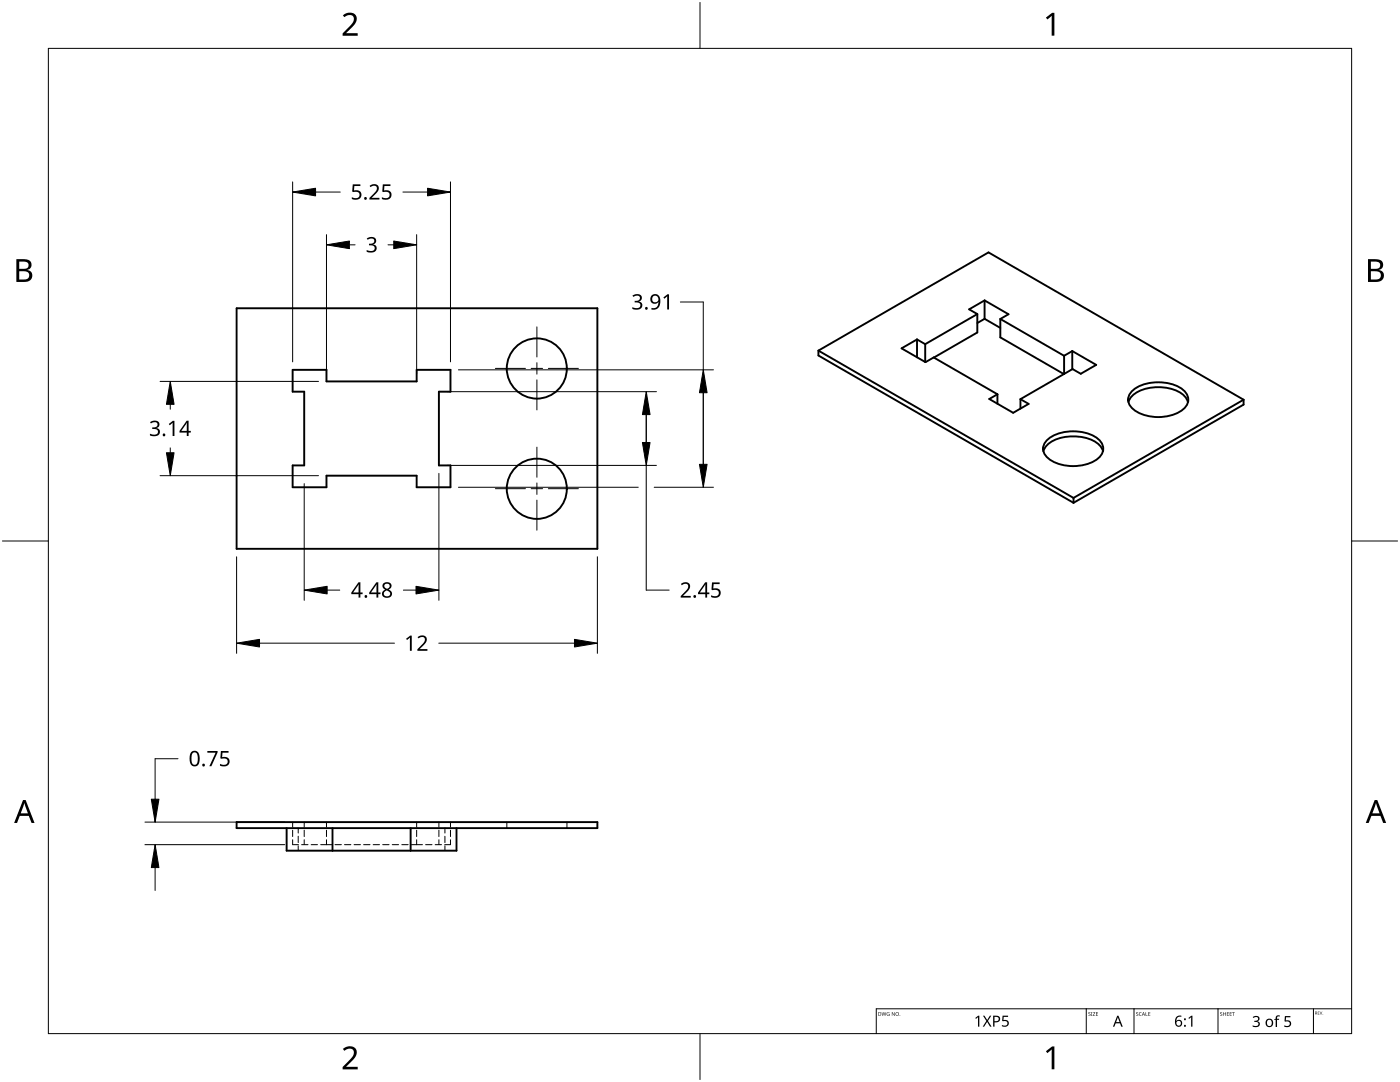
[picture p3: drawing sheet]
<svg xmlns="http://www.w3.org/2000/svg" width="279mm" height="216mm" viewBox="0 0 279 216" stroke-linecap="round" stroke-linejoin="round" font-family="sans-serif">
<g fill="none" stroke="#000" stroke-width=".2">
<path d="M58.4 167.6v.9h1.2M58.4 164v1M58.4 165.7v1.2M59.5 165.2v1M59.5 166.9v1.2M59.5 168.8v.9M60.2 168.5h1.3M60.7 164v1M60.7 165.7v1.2M60.7 167.6v.9M62.1 168.5h1.3M64 168.5h2.2"/>
<path d="M65.2 164v1M65.2 165.7v1.2M65.2 167.6v.9M66.9 168.5h1.2M68.8 168.5h1.2M70.7 168.5h1.2M72.6 168.5h1.2M74.5 168.5h1.2M76.4 168.5h1.2M78.3 168.5h1.3M80.2 168.5h1.3M82.1 168.5h2.2"/>
<path d="M83.2 164v1M83.2 165.7v1.2M83.2 167.6v.9M86.2 168.5h-1.3M87.6 164v1M87.6 165.7v1.2M87.6 167.6v.9M88.1 168.5h-1.3M88.8 165.2v1M88.8 166.9v1.2M88.8 168.8v.9M89.9 167.6v.9h-1.1"/>
<path d="M89.9 164v1M89.9 165.7v1.2M101.1 164v1.2M113.1 164v1.2"/>
</g>
<g fill="none" stroke="#000" stroke-width=".38">
<path d="M196.5 59.9v3.7M196.5 59.9l4.8 2.8-1.7 .9M196.5 59.9l-3.1 1.8 1.6 1M47.2 61.5h72v48h-72zM58.4 73.8h6.8v2.3h18v-2.3h6.7v4.4h-2.3v14.7h2.3v4.3h-6.7v-2.3h-18v2.3h-6.8v-4.3h2.3v-14.7h-2.3zM163.3 70l50.9 29.4M163.3 70v.9l50.9 29.4M163.3 70l34-19.6 50.9 29.4M183 67.7l1.6 1M183 67.7l-3.1 1.8 4.8 2.8 1.6-1 12.8 7.4M183 67.7v3.6M184.6 68.7v3.5"/>
<path d="M195 62.7l-10.4 6M195 62.7v3.6l-8.6 5M196.5 63.6l3.1 1.8M196.5 63.6l-1.5 .9M199.1 78.7l-1.7 .9 4.8 2.8 3.1-1.8-1.6-1M199.1 78.7v1.9M199.6 63.6v3.7l12.8 7.3v-3.6M199.6 63.6l12.8 7.4M203.7 79.6v1.9M214 70l4.8 2.8-3.1 1.8-1.6-1-10.4 6M214 70l-1.6 1M214 70v3.7"/>
<path d="M226 78a8.7 8.7 0 0 1 10.3 0 2.4 2.4 0 0 1-.6 4 8.8 8.8 0 0 1-9.7-.5 2.23 2.23 0 0 1 0-3.5zM248.2 79.8v.9l-34 19.6M248.2 79.8l-34 19.6M208.2 90a5.3 5.3 0 0 1 5-2.9 7.8 7.8 0 0 1 6.4 1.9l.5 1M209 87.8a8.7 8.7 0 0 1 10.4 0 2.4 2.4 0 0 1-.6 4 8.8 8.8 0 0 1-9.8-.5 2.23 2.23 0 0 1 0-3.5zM214.2 99.4v.9M225.2 80.2a5.3 5.3 0 0 1 5-2.9 7.7 7.7 0 0 1 6.3 1.9l.6 1M47.2 164h72v1.2h-72zM57.2 165.2v4.5h33.9v-4.5M66.4 165.2v4.5M82 165.2v4.5"/>
<circle cx="107.1" cy="73.5" r="6"/>
<circle cx="107.1" cy="97.5" r="6"/>
</g>
<path d="M216.8 201.3v4.9M226.3 201.3v4.9M243.1 201.3v4.9M262.1 201.3v4.9M269.7 201.3h-94.8v4.9" fill="none" stroke="#000" stroke-width=".2"/>
<g fill="#000">
<path d="M175.9 202l.3 .6 .2-.6 .2 .6 .3-.6-.2 .7-.3-.6-.3 .6zM177 202.1l.5-.1-.3 .1-.2 .2 .3 .3h.2v-.2l-.2-.1h.2v.4l-.5-.1zM178 202l.5 .6 .1-.6v.7l-.5-.6-.1 .6zM194.6 203.1l.6-.4h.2v2.2h-.2v-2l-.4 .4zM196.2 202.7h.3l.5 .8 .5-.8h.3l-.6 1 .7 1.2h-.3l-.6-1-.6 1h-.3l.7-1.2zM200.1 202.7h1.1v.2h-.9v.6h.3a.73 .73 0 0 1 .7 1 .73 .73 0 0 1-1.1 .4l-.3-.1v-.3l.3 .1a.51 .51 0 0 0 .8-.3 .51 .51 0 0 0-.7-.5l-.3-.1zM217.2 202h.3l.1 .1a.18 .18 0 0 0-.2 0 .18 .18 0 0 0-.1 .2 .18 .18 0 0 0 .3 0 .23 .23 0 0 1-.1 .4 .23 .23 0 0 1-.3-.1 .18 .18 0 0 0 .3 .1 .18 .18 0 0 0 0-.3l-.3-.2zM217.7 202h.3v.7h-.3zM218.1 202h.5l-.4 .6 .4 .1h-.5l.4-.7zM218.7 202h.4h-.3v.3h.3l-.3 .1v.2l.3 .1h-.4zM226.8 202h.2l.1 .1a.18 .18 0 0 0-.2 0 .18 .18 0 0 0 0 .2 .18 .18 0 0 0 .2 0 .23 .23 0 0 1 0 .4 .23 .23 0 0 1-.4-.1 .18 .18 0 0 0 .3 .1 .18 .18 0 0 0 0-.3l-.2-.2zM227.4 202.1l.2-.1 .2 .1a.29 .29 0 0 0-.4 .2 .29 .29 0 0 0 .4 .3l-.1 .1-.3-.1z"/>
<path d="M228.6 202l.1 .6 .3 .1h-.4zM229.2 202h.4h-.3v.3h.2l-.2 .1v.2l.3 .1h-.4zM237.2 203.1l.6-.4h.2v2.2h-.3v-1.9l-.4 .3zM243.5 202h.3l.1 .1a.18 .18 0 0 0-.3 0 .18 .18 0 0 0 0 .2 .18 .18 0 0 0 .3 0 .23 .23 0 0 1-.1 .4 .23 .23 0 0 1-.3-.1 .18 .18 0 0 0 .2 .1 .18 .18 0 0 0 .1-.3l-.3-.2zM244.1 202l.1 .3h.4v-.3v.7v-.3h-.4l-.1 .3zM244.8 202h.5h-.4v.3h.3l-.3 .1v.2l.4 .1h-.5zM245.4 202h.4h-.3v.3h.3l-.3 .1v.2l.3 .1h-.4zM245.9 202h.5h-.2v.7l-.1-.7zM250 202.9a.78 .78 0 0 1 .8-.2 .78 .78 0 0 1 .6 .6l-.2 .3-.3 .2a.62 .62 0 0 1 .5 .8 .62 .62 0 0 1-.8 .4l-.6-.2v-.2l.3 .1a.51 .51 0 0 0 .6 0 .51 .51 0 0 0 .2-.6l-.8-.2v-.2a.46 .46 0 0 0 .7-.1 .46 .46 0 0 0-.1-.6l-.3-.1-.5 .2zM254.7 202.7l.3-.1h.4v.3l-.4-.1-.1 .2v.3h.4v.2h-.4v1.4h-.3v-1.4h-.3l.3-.2zM256.4 202.7h1.1v.3h-.8l-.1 .6a.75 .75 0 0 1 1.1 .7 .75 .75 0 0 1-1.2 .6l-.2-.1v-.2l.3 .1a.51 .51 0 0 0 .8-.3 .51 .51 0 0 0-.7-.6h-.4zM263 201.8h.3l-.2 .1v.2h.2l-.2 .1v.2l.2 .1h-.3z"/>
<path d="M263.4 201.8l.2 .6 .3-.6-.2 .7z"/>
<path d="M175.3 202l.5 .1 .1 .3-.2 .2-.4 .1zM175.4 202v.6h.2l.1-.4z"/>
<path d="M178.7 202.3a.37 .37 0 0 1 .7 0 .37 .37 0 0 1-.7 0zM178.8 202.3a.3 .3 0 0 0 .6 0 .3 .3 0 0 0-.6 0z"/>
<path d="M198.2 202.7h.6a.69 .69 0 0 1 .8 .7 .69 .69 0 0 1-.9 .6h-.2v.9h-.3zM198.5 202.9v.9a.52 .52 0 0 0 .7-.1 .52 .52 0 0 0 0-.7z"/>
<path d="M223 202.7h.2l.9 2.2h-.3l-.3-.7h-.8l-.3 .7h-.3zM223.1 203l-.4 .9h.7z"/>
<path d="M228.2 202l.3 .7-.2-.2h-.2l-.2 .2zM228.2 202.1l-.1 .3h.2z"/>
<path d="M234.8 202.9l.7-.3 .3 .1v.2a.74 .74 0 0 0-1 .8 .69 .69 0 0 1 1 .2 .69 .69 0 0 1-.3 1 .69 .69 0 0 1-.9-.5l-.1-.9zM234.8 204.2a.48 .48 0 0 0 .9 0 .48 .48 0 0 0-.9 0z"/>
<path d="M252.8 203.5a.77 .77 0 0 1 .9-.2 .77 .77 0 0 1 .4 .8 .81 .81 0 0 1-1.1 .8 .81 .81 0 0 1-.3-1.3zM253 203.6l-.2 .5a.52 .52 0 0 0 .6 .6 .52 .52 0 0 0 .4-.7 .48 .48 0 0 0-.3-.5 .48 .48 0 0 0-.5 .1z"/>
<path d="M262.5 201.8h.1a.17 .17 0 0 1 .2 .2 .17 .17 0 0 1-.1 .2l.2 .3-.4-.3v.3zM262.5 201.9v.2h.2v-.2z"/>
<circle cx="179.6" cy="202.6" r=".07"/>
<circle cx="236.5" cy="204.7" r=".2"/>
<circle cx="236.5" cy="203.4" r=".2"/>
<circle cx="264" cy="202.4" r=".06"/>
</g>
<path d="M9.7 9.7h260v196.5h-260z" fill="none" stroke="#000" stroke-width=".2"/>
<path d="M139.7 .5v9.2M.5 108h9.2M269.7 108h9.2M139.7 206.2v9.2" fill="none" stroke="#000" stroke-width=".2"/>
<g fill="#000">
<path d="M68.4 3.1a1.64 1.64 0 0 1 2.8 .4 2.52 2.52 0 0 1-1.2 2.2l-.9 .9h2.3v.5h-3v-.4l1.2-1.2a1.95 1.95 0 0 0 .9-2.2 1.23 1.23 0 0 0-1.8 .1zM208.7 3.5l1.3-.9h.4v4.5h-.5v-4l-.9 .8zM68.4 209.3a1.64 1.64 0 0 1 2.8 .4 2.52 2.52 0 0 1-1.2 2.2l-.9 1h2.3v.5h-3v-.5l1.2-1.2a1.95 1.95 0 0 0 .9-2.1 1.23 1.23 0 0 0-1.8 .1zM208.7 209.8l1.3-1h.4v4.6h-.5v-4l-.9 .7z"/>
<path d="M3.3 51.7h1.3a1.28 1.28 0 0 1 1.7 1.3 1.04 1.04 0 0 1-.9 .9 1.23 1.23 0 0 1 1 1.5 1.23 1.23 0 0 1-1.5 .9h-1.6zM3.8 54.1v1.7h1a.86 .86 0 0 0 1-.9 .86 .86 0 0 0-1.1-.8zM3.8 52.2v1.4h.9a.78 .78 0 0 0 1-.7 .78 .78 0 0 0-1.1-.7z"/>
<path d="M273 51.7h1.3a1.28 1.28 0 0 1 1.7 1.3 1.04 1.04 0 0 1-.8 .9 1.23 1.23 0 0 1 1 1.5 1.23 1.23 0 0 1-1.6 .9h-1.6zM273.6 54.1v1.7h.9a.86 .86 0 0 0 1.1-.9 .86 .86 0 0 0-1.1-.8zM273.6 52.2v1.4h.8a.78 .78 0 0 0 1-.7 .78 .78 0 0 0-1.1-.7z"/>
<path d="M4.6 159.6h.5l1.8 4.6h-.6l-.6-1.4h-1.8l-.5 1.4h-.6zM4.8 160.2l-.7 2.1h1.5z"/>
<path d="M274.3 159.6h.6l1.7 4.6h-.6l-.5-1.4h-1.8l-.6 1.4h-.5zM274.6 160.2l-.7 2.1h1.4z"/>
</g>
<path d="M104.9 73.5h-6M106 73.5h2.3M107.1 65.2v6M107.1 72.4v2.3M107.1 75.8v6M109.4 73.5h6M104.9 97.5h-6M106 97.5h2.3M107.1 89.2v6M107.1 96.4v2.3M107.1 99.8v6M109.4 97.5h6" fill="none" stroke="#000" stroke-width=".2"/>
<g fill="none" stroke="#000" stroke-width=".2">
<path d="M58.4 36.3v35.9M67.9 38.3h-4.9M80.4 38.3h4.9M89.9 36.3v35.9M65.2 46.8v27.7M70.9 48.9h-1.2M77.4 48.9h1.2M83.2 46.8v27.7M63.6 76.1h-31.7M89.2 78.2h41.8M135.8 60.3h4.6v13.5M140.4 78.4v14.3"/>
<path d="M142.4 73.8h-50.9M34 89.4v.9M34 80.7v1M60.7 96.5v23.3M63.6 94.9h-31.7M87.6 94.5v25.3M89.2 92.9h41.8M127.4 97.2h-35.9M129 92.9v24.9h4.5M129 82.7v5.6M142.4 97.2h-11.8M47.2 111.1v19.3"/>
<path d="M67.8 117.8h-2.5M80.5 117.8h2.5M119.2 111.1v19.3M51.8 128.3h26.9M114.6 128.3h-27M35.5 151.4h-4.5v12.6M28.9 168.5h27.9M28.9 164h27.9M31 173.1v4.6"/>
</g>
<g fill="#000" stroke="#000" stroke-width=".2">
<path d="M58.4 38.3l4.6-.7v1.5zM85.3 37.6l4.6 .7-4.6 .8zM65.2 48.9l4.5-.8v1.5zM78.6 48.1l4.6 .8-4.6 .7zM140.4 73.8l.7 4.6h-1.5zM34 76.1l.7 4.6h-1.5zM33.2 90.3h1.5l-.7 4.6zM129 78.2l.7 4.5h-1.5zM128.2 88.3h1.5l-.7 4.6zM139.6 92.7h1.5l-.7 4.5zM60.7 117.8l4.6-.8v1.5zM83 117l4.6 .8-4.6 .7z"/>
<path d="M47.2 128.3l4.6-.7v1.5zM114.6 127.6l4.6 .7-4.6 .8zM30.2 159.5h1.5l-.7 4.5zM31 168.5l.7 4.6h-1.5z"/>
</g>
<g fill="#000">
<path d="M70.4 36.8h1.5v.3h-1.2l-.1 .9h.5a.99 .99 0 0 1 1 1.1 .99 .99 0 0 1-1.3 .7l-.6-.1v-.4a.88 .88 0 0 0 1 .3 .88 .88 0 0 0 .5-.9 .85 .85 0 0 0-1.2-.4l-.2-.1zM73.8 37.1a1.01 1.01 0 0 1 1.1-.4 1.01 1.01 0 0 1 .7 1l-.3 .6-1.1 1.2h1.5v.3h-2v-.3l1.1-1.1a.72 .72 0 0 0 .4-.7 .72 .72 0 0 0-.4-.6l-.8 .2zM76.4 36.8h1.5v.3h-1.2l-.1 .9h.5a.99 .99 0 0 1 1 1.1 .99 .99 0 0 1-1.3 .7l-.6-.1v-.4a.88 .88 0 0 0 1 .3 .88 .88 0 0 0 .5-.9 .85 .85 0 0 0-1.2-.4l-.2-.1zM73.2 47.6a1.06 1.06 0 0 1 1.1-.4 1.06 1.06 0 0 1 .8 1l-.3 .4-.3 .2a.82 .82 0 0 1 .7 .9 .82 .82 0 0 1-.9 .7l-1.1-.2v-.3a1.08 1.08 0 0 0 1.6-.3 .62 .62 0 0 0-.9-.7h-.3v-.3a.7 .7 0 0 0 .8 0 .7 .7 0 0 0 .3-.7 .89 .89 0 0 0-1.3-.1zM126.2 59a1.09 1.09 0 0 1 1.1-.4 1.09 1.09 0 0 1 .8 .8 .74 .74 0 0 1-.6 .8 .81 .81 0 0 1 .7 .9 .81 .81 0 0 1-.9 .7l-1.1-.2v-.3a1.08 1.08 0 0 0 1.6-.3 .62 .62 0 0 0-.8-.7h-.3v-.3a.7 .7 0 0 0 .7 0 .7 .7 0 0 0 .3-.7 .89 .89 0 0 0-1.3-.1zM132.4 59.4l.8-.7h.3v3.1h-.3v-2.7l-.6 .5zM29.9 84.2a1.09 1.09 0 0 1 1.1-.3 1.09 1.09 0 0 1 .8 .8 .74 .74 0 0 1-.6 .7 .81 .81 0 0 1 .7 .9 .81 .81 0 0 1-.9 .7l-1.1-.1v-.4a1.08 1.08 0 0 0 1.6-.2 .62 .62 0 0 0-.8-.7h-.3v-.3a.7 .7 0 0 0 .7-.1 .7 .7 0 0 0 .3-.7 .89 .89 0 0 0-1.3 0zM33.7 84.6l.8-.6h.3v3h-.4l.1-2.6-.6 .5zM135.9 116.5a1.01 1.01 0 0 1 1.1-.3 1.01 1.01 0 0 1 .7 1l-.3 .5-1.1 1.2h1.6v.3h-2.1v-.3l1.1-1.1a.72 .72 0 0 0 .5-.6 .72 .72 0 0 0-.5-.7l-.8 .3zM142.1 116.2h1.5v.4h-1.2v.8h.4a.99 .99 0 0 1 1 1.2 .99 .99 0 0 1-1.3 .7l-.6-.2v-.3a.88 .88 0 0 0 1 .2 .88 .88 0 0 0 .5-.8 .85 .85 0 0 0-1.2-.4l-.2-.2zM81 127.5l.9-.7h.3v3.1h-.4v-2.7l-.6 .5zM83.3 127.1a1.01 1.01 0 0 1 1.2-.3 1.01 1.01 0 0 1 .7 1l-.3 .6-1.1 1.1h1.5v.4h-2v-.4l1.1-1.1a.72 .72 0 0 0 .4-.6 .72 .72 0 0 0-.4-.7l-.9 .3z"/>
<path d="M41.4 149.9h2v.2l-1.2 2.8h-.4l1.2-2.7h-1.6zM44.1 149.9h1.5v.3h-1.2l-.1 .9 .5-.1a.99 .99 0 0 1 1 1.2 .99 .99 0 0 1-1.4 .7l-.5-.1v-.4a.88 .88 0 0 0 1 .2 .88 .88 0 0 0 .5-.8 .85 .85 0 0 0-1.2-.4l-.2-.1z"/>
<path d="M130.1 59a1.06 1.06 0 0 1 1.2-.2 1.06 1.06 0 0 1 .5 1.2 1.42 1.42 0 0 1-1.8 1.8v-.4a1.01 1.01 0 0 0 1.1-.1 1.01 1.01 0 0 0 .3-1 .94 .94 0 0 1-1.4 .1 .94 .94 0 0 1 .1-1.4zM130.1 59.7a.66 .66 0 0 0 1.3 0 .66 .66 0 0 0-1.3 0z"/>
<path d="M37.3 84h.3v2h.5v.3h-.5v.7h-.3v-.7h-1.5v-.3zM37.3 84.4l-1.1 1.6h1.1z"/>
<path d="M71.5 116.2h.4v2h.5v.4h-.5v.6h-.3v-.6h-1.5v-.4zM71.6 116.6l-1.1 1.6h1.1z"/>
<path d="M75.1 116.2h.4v2h.4v.4h-.4v.6h-.4v-.6h-1.4v-.4zM75.1 116.6l-1.1 1.6h1.1z"/>
<path d="M76.5 116.5a1.04 1.04 0 0 1 1.6 .2 .8 .8 0 0 1-.5 .9 .87 .87 0 0 1 .6 1.2 .87 .87 0 0 1-1.2 .5 .82 .82 0 0 1-.8-.8 .82 .82 0 0 1 .7-.8l-.2-.1a.77 .77 0 0 1-.2-1.1zM76.6 118.5a.6 .6 0 0 0 1.2 0 .6 .6 0 0 0-1.2 0zM76.7 117a.55 .55 0 0 0 1.1 0 .55 .55 0 0 0-1.1 0z"/>
<path d="M140.7 116.2h.4v2h.5v.4h-.5v.6h-.3v-.6h-1.5v-.4zM140.8 116.6l-1.1 1.6h1.1z"/>
<path d="M38.2 150a1.05 1.05 0 0 1 1.3 0 1.05 1.05 0 0 1 .3 1.2l.1 .2a1.18 1.18 0 0 1-1.2 1.5 1.37 1.37 0 0 1-.9-1.7l.2-.8zM38.4 150.3l-.2 .5v1.1a.6 .6 0 0 0 .6 .7 .6 .6 0 0 0 .6-.7 1.66 1.66 0 0 0-.4-1.8z"/>
<circle cx="73" cy="39.6" r=".28"/>
<circle cx="129" cy="61.5" r=".28"/>
<circle cx="32.7" cy="86.8" r=".28"/>
<circle cx="73" cy="119" r=".28"/>
<circle cx="138.7" cy="119" r=".28"/>
<circle cx="40.6" cy="152.7" r=".28"/>
</g>
</svg>
